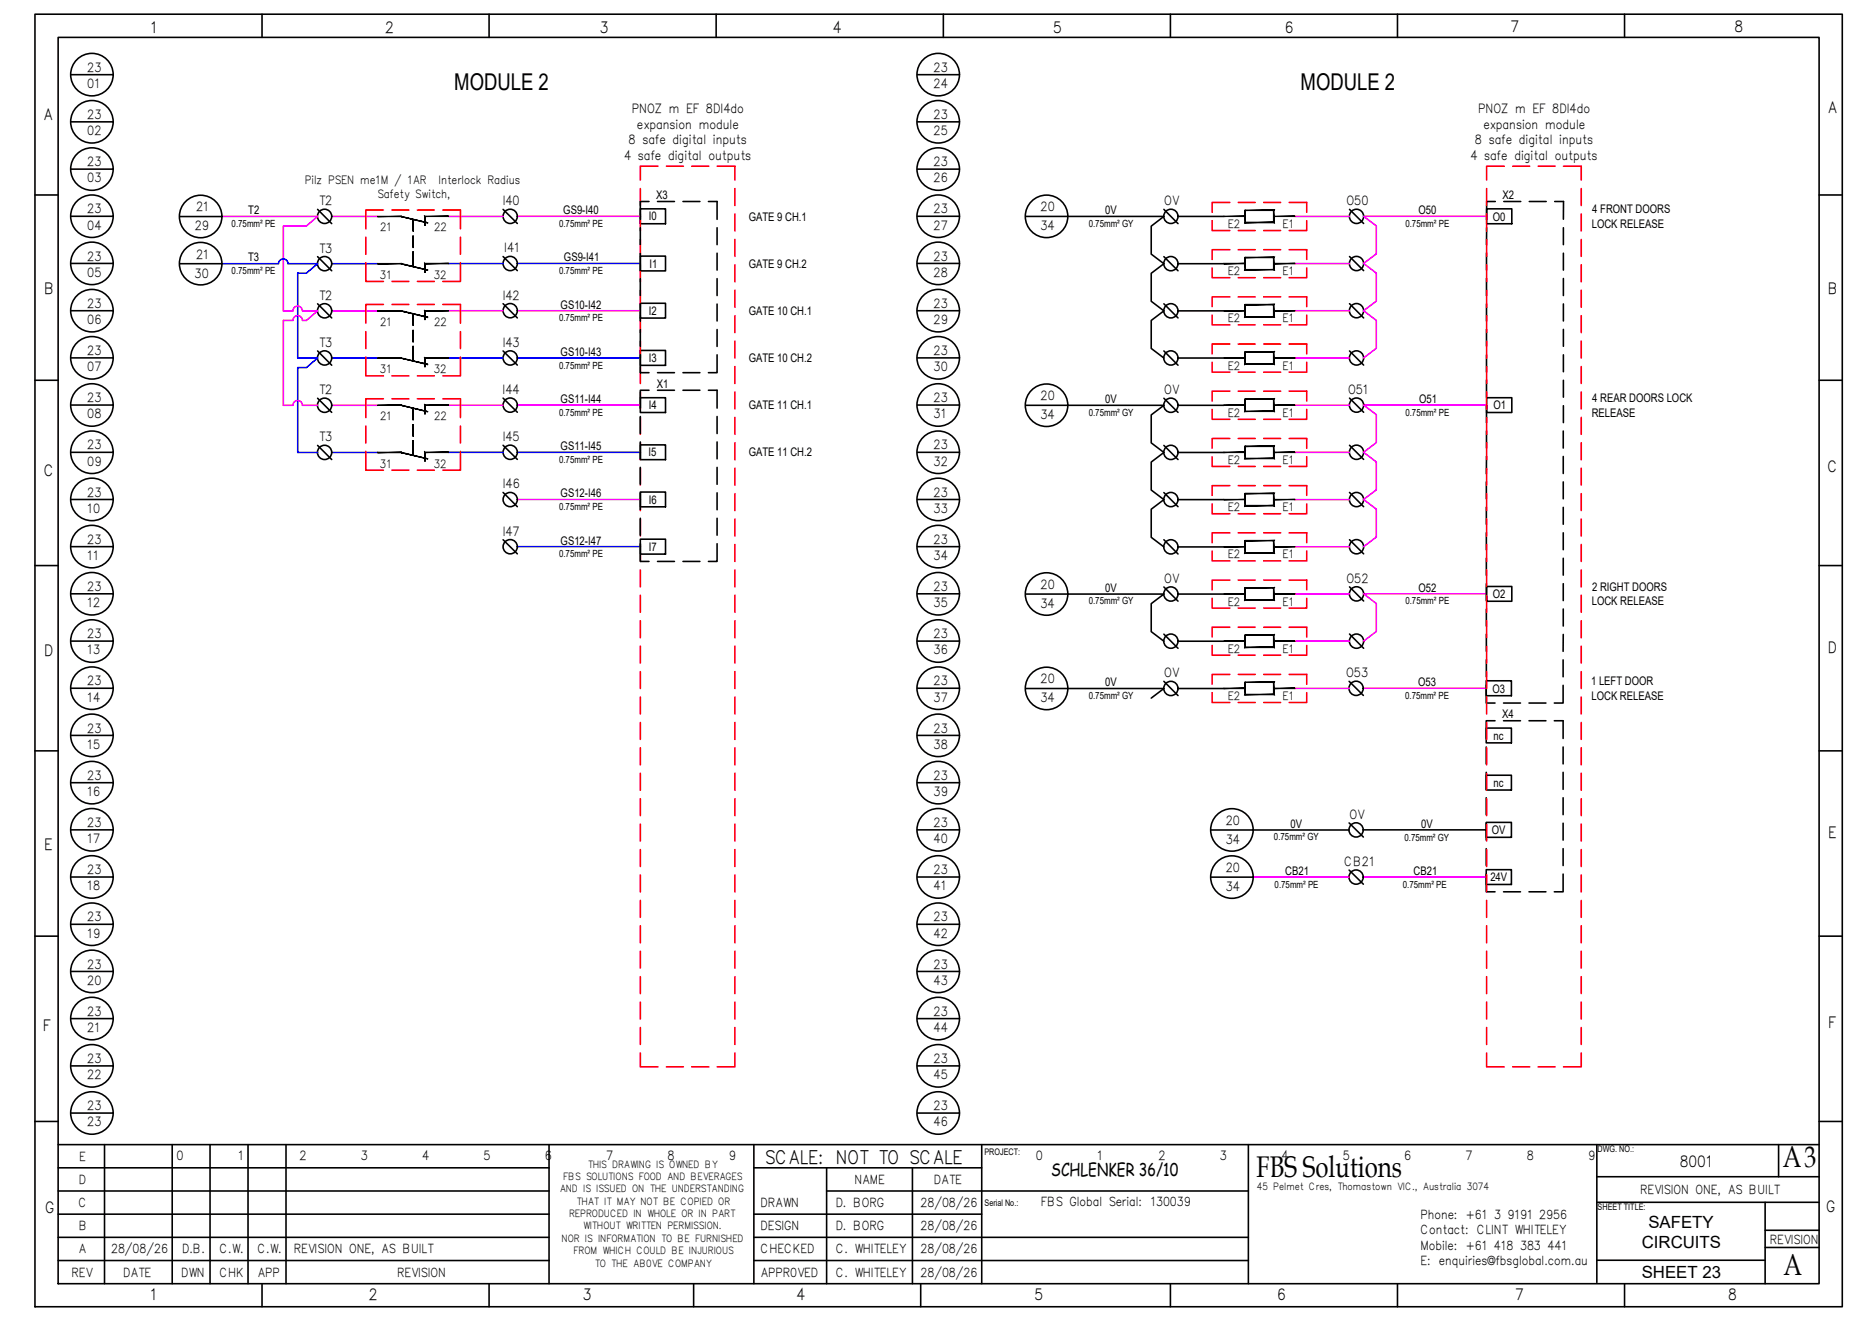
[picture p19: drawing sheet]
<svg xmlns="http://www.w3.org/2000/svg" width="297mm" height="210mm" viewBox="0 0 297 210" stroke-linecap="round" stroke-linejoin="round" font-family="sans-serif">
<defs><g id="words">
<g font-size="4.8">
<text x="283.2" y="185.4">A3</text>
<text x="199.6" y="187">FBS Solutions</text>
<text x="283.3" y="202.6">A</text>
</g>
<g font-size="3.7">
<text x="72.2" y="14.3">MODULE 2</text>
<text x="206.6" y="14.3">MODULE 2</text>
</g>
<text font-size="3" x="121.5" y="184.9">SCALE: NOT TO SCALE</text>
<text font-size="2.8" x="167" y="186.8">SCHLENKER 36/10</text>
<g font-size="2.7">
<text x="261.8" y="195.1">SAFETY</text>
<text x="260.8" y="203.1">SHEET 23</text>
<text x="260.8" y="198.3">CIRCUITS</text>
</g>
<g font-size="2.5">
<text x="23.9" y="5.3">1</text>
<text x="61.2" y="5.3">2</text>
<text x="95.3" y="5.3">3</text>
<text x="132.3" y="5.3">4</text>
<text x="167.3" y="5.3">5</text>
<text x="204.1" y="5.3">6</text>
<text x="239.9" y="5.1">7</text>
<text x="275.5" y="5.1">8</text>
<text x="290.3" y="17.9">A</text>
<text x="6.9" y="19">A</text>
<text x="7" y="46.6">B</text>
<text x="290.3" y="46.7">B</text>
<text x="6.9" y="75.6">C</text>
<text x="290.3" y="75">C</text>
<text x="7" y="104.2">D</text>
<text x="290.3" y="103.8">D</text>
<text x="7" y="135">E</text>
<text x="290.4" y="133.2">E</text>
<text x="6.8" y="163.8">F</text>
<text x="290.4" y="163.4">F</text>
<text x="266.8" y="185.4">8001</text>
<text x="7.2" y="192.8">G</text>
<text x="290.1" y="192.6">G</text>
<text x="23.8" y="206.6">1</text>
<text x="58.6" y="206.6">2</text>
<text x="92.6" y="206.6">3</text>
<text x="126.5" y="206.6">4</text>
<text x="164.3" y="206.6">5</text>
<text x="202.8" y="206.6">6</text>
<text x="240.7" y="206.6">7</text>
<text x="274.5" y="206.6">8</text>
</g>
<g font-size="2">
<text x="13.9" y="11.4">23</text>
<text x="148.3" y="11.4">23</text>
<text x="13.9" y="14">01</text>
<text x="100.4" y="17.9">PNOZ m EF 8DI4do</text>
<text x="148.3" y="14">24</text>
<text x="234.8" y="17.9">PNOZ m EF 8DI4do</text>
<text x="13.9" y="21.5">02</text>
<text x="13.9" y="18.9">23</text>
<text x="99.9" y="22.9">8 safe digital inputs</text>
<text x="101.2" y="20.4">expansion module</text>
<text x="148.3" y="21.5">25</text>
<text x="148.3" y="18.9">23</text>
<text x="234.3" y="22.9">8 safe digital inputs</text>
<text x="235.6" y="20.4">expansion module</text>
<text x="13.9" y="29">03</text>
<text x="13.9" y="26.4">23</text>
<text x="99.1" y="25.4">4 safe digital outputs</text>
<text x="148.3" y="29">26</text>
<text x="148.3" y="26.4">23</text>
<text x="233.6" y="25.4">4 safe digital outputs</text>
<text x="13.9" y="33.9">23</text>
<text x="31.2" y="33.6">21</text>
<text x="50.7" y="32.6">T2</text>
<text x="79.8" y="32.6">I40</text>
<text x="148.3" y="33.9">23</text>
<text x="165.3" y="33.6">20</text>
<text x="184.9" y="32.6">OV</text>
<text x="213.9" y="32.6">O50</text>
<text x="13.9" y="36.5">04</text>
<text x="13.9" y="41.4">23</text>
<text x="30.9" y="36.6">29</text>
<text x="31.2" y="41.1">21</text>
<text x="50.7" y="40.1">T3</text>
<text x="80.1" y="40.1">I41</text>
<text x="148.3" y="36.5">27</text>
<text x="148.3" y="41.4">23</text>
<text x="165.3" y="36.6">34</text>
<text x="13.9" y="44">05</text>
<text x="30.9" y="44.1">30</text>
<text x="50.7" y="47.6">T2</text>
<text x="79.8" y="47.6">I42</text>
<text x="148.3" y="44">28</text>
<text x="13.9" y="51.5">06</text>
<text x="13.9" y="48.9">23</text>
<text x="148.3" y="51.5">29</text>
<text x="148.3" y="48.9">23</text>
<text x="13.9" y="59">07</text>
<text x="13.9" y="56.4">23</text>
<text x="50.7" y="55.1">T3</text>
<text x="79.8" y="55.1">I43</text>
<text x="148.3" y="59">30</text>
<text x="148.3" y="56.4">23</text>
<text x="13.9" y="63.9">23</text>
<text x="50.7" y="62.6">T2</text>
<text x="79.8" y="62.6">I44</text>
<text x="148.3" y="63.9">23</text>
<text x="165.3" y="63.6">20</text>
<text x="184.9" y="62.6">OV</text>
<text x="214.1" y="62.6">O51</text>
<text x="13.9" y="66.5">08</text>
<text x="13.9" y="71.4">23</text>
<text x="50.7" y="70.1">T3</text>
<text x="79.8" y="70.1">I45</text>
<text x="148.3" y="66.5">31</text>
<text x="148.3" y="71.4">23</text>
<text x="165.3" y="66.6">34</text>
<text x="13.9" y="74">09</text>
<text x="79.9" y="77.6">I46</text>
<text x="148.3" y="74">32</text>
<text x="13.9" y="81.5">10</text>
<text x="13.9" y="78.9">23</text>
<text x="148.3" y="81.5">33</text>
<text x="148.3" y="78.9">23</text>
<text x="13.9" y="89">11</text>
<text x="13.9" y="86.4">23</text>
<text x="79.8" y="85.1">I47</text>
<text x="148.3" y="89">34</text>
<text x="148.3" y="86.4">23</text>
<text x="13.9" y="93.9">23</text>
<text x="148.3" y="93.9">23</text>
<text x="165.3" y="93.6">20</text>
<text x="184.9" y="92.6">OV</text>
<text x="213.9" y="92.6">O52</text>
<text x="13.9" y="96.5">12</text>
<text x="13.9" y="101.4">23</text>
<text x="148.3" y="96.5">35</text>
<text x="148.3" y="101.4">23</text>
<text x="165.3" y="96.6">34</text>
<text x="13.9" y="104">13</text>
<text x="148.3" y="104">36</text>
<text x="184.9" y="107.6">OV</text>
<text x="213.8" y="107.6">O53</text>
<text x="13.9" y="111.5">14</text>
<text x="13.9" y="108.9">23</text>
<text x="148.3" y="111.5">37</text>
<text x="148.3" y="108.9">23</text>
<text x="165.3" y="111.6">34</text>
<text x="165.3" y="108.6">20</text>
<text x="13.9" y="119">15</text>
<text x="13.9" y="116.4">23</text>
<text x="148.3" y="119">38</text>
<text x="148.3" y="116.4">23</text>
<text x="13.9" y="123.9">23</text>
<text x="148.3" y="123.9">23</text>
<text x="13.9" y="126.5">16</text>
<text x="13.9" y="131.4">23</text>
<text x="148.3" y="126.5">39</text>
<text x="148.3" y="131.4">23</text>
<text x="194.7" y="131">20</text>
<text x="214.3" y="130.1">OV</text>
<text x="13.9" y="134">17</text>
<text x="148.3" y="134">40</text>
<text x="194.7" y="134.1">34</text>
<text x="213.5" y="137.6">CB21</text>
<text x="13.9" y="141.5">18</text>
<text x="13.9" y="138.9">23</text>
<text x="148.3" y="141.5">41</text>
<text x="148.3" y="138.9">23</text>
<text x="194.7" y="141.6">34</text>
<text x="194.7" y="138.5">20</text>
<text x="13.9" y="149">19</text>
<text x="13.9" y="146.4">23</text>
<text x="148.3" y="149">42</text>
<text x="148.3" y="146.4">23</text>
<text x="13.9" y="153.9">23</text>
<text x="148.3" y="153.9">23</text>
<text x="13.9" y="156.5">20</text>
<text x="13.9" y="161.4">23</text>
<text x="148.3" y="156.5">43</text>
<text x="148.3" y="161.4">23</text>
<text x="13.9" y="164">21</text>
<text x="148.3" y="164">44</text>
<text x="13.9" y="171.5">22</text>
<text x="13.9" y="168.9">23</text>
<text x="148.3" y="171.5">45</text>
<text x="148.3" y="168.9">23</text>
<text x="13.9" y="179">23</text>
<text x="13.9" y="176.4">23</text>
<text x="148.3" y="179">46</text>
<text x="148.3" y="176.4">23</text>
<text x="12.6" y="184.5">E</text>
<text x="28.1" y="184.4">0</text>
<text x="37.8" y="184.4">1</text>
<text x="47.5" y="184.4">2</text>
<text x="57.3" y="184.4">3</text>
<text x="67.1" y="184.4">4</text>
<text x="76.8" y="184.4">5</text>
<text x="86.6" y="184.4">6</text>
<text x="96.3" y="184.4">7</text>
<text x="106.1" y="184.4">8</text>
<text x="115.8" y="184.4">9</text>
<text x="164.5" y="184.4">0</text>
<text x="174.3" y="184.4">1</text>
<text x="184" y="184.4">2</text>
<text x="193.8" y="184.4">3</text>
<text x="203.5" y="184.4">4</text>
<text x="213.3" y="184.4">5</text>
<text x="223" y="184.4">6</text>
<text x="232.8" y="184.4">7</text>
<text x="242.5" y="184.4">8</text>
<text x="252.3" y="184.4">9</text>
<text x="12.5" y="191.8">C</text>
<text x="12.5" y="188.1">D</text>
<text x="120.8" y="191.8">DRAWN</text>
<text x="132.7" y="191.8">D. BORG</text>
<text x="135.7" y="188.1">NAME</text>
<text x="146.2" y="191.8">28/08/26</text>
<text x="148.3" y="188.1">DATE</text>
<text x="165.3" y="191.7">FBS Global Serial: 130039</text>
<text x="260.5" y="189.7">REVISION ONE, AS BUILT</text>
<text x="12.5" y="195.5">B</text>
<text x="120.8" y="195.5">DESIGN</text>
<text x="132.7" y="195.5">D. BORG</text>
<text x="146.2" y="195.5">28/08/26</text>
<text x="225.6" y="193.6">Phone: +61 3 9191 2956</text>
<text x="225.6" y="196.1">Contact: CLINT WHITELEY</text>
<text x="281.1" y="197.7">REVISION</text>
<text x="11.4" y="202.9">REV</text>
<text x="12.5" y="199.2">A</text>
<text x="17.6" y="199.1">28/08/26</text>
<text x="19.6" y="202.9">DATE</text>
<text x="28.8" y="202.9">DWN</text>
<text x="28.9" y="199.2">D.B.</text>
<text x="34.9" y="202.9">CHK</text>
<text x="34.9" y="199.2">C.W.</text>
<text x="40.9" y="202.9">APP</text>
<text x="40.9" y="199.2">C.W.</text>
<text x="46.7" y="199.2">REVISION ONE, AS BUILT</text>
<text x="63.1" y="202.9">REVISION</text>
<text x="120.8" y="202.9">APPR0VED</text>
<text x="120.8" y="199.2">CHECKED</text>
<text x="132.7" y="202.9">C. WHITELEY</text>
<text x="132.7" y="199.2">C. WHITELEY</text>
<text x="146.2" y="202.9">28/08/26</text>
<text x="146.2" y="199.2">28/08/26</text>
<text x="225.6" y="198.6">Mobile: +61 418 383 441</text>
<text x="225.6" y="201">E: enquiries@fbsglobal.com.au</text>
</g>
<g font-size="1.9">
<text x="39.4" y="34">T2</text>
<text x="89.5" y="34">GS9-I40</text>
<text x="103" y="35">I0</text>
<text x="104.2" y="31.6">X3</text>
<text x="118.9" y="35">GATE 9 CH.1</text>
<text x="175.6" y="34">0V</text>
<text x="225.3" y="34">O50</text>
<text x="237.1" y="35">O0</text>
<text x="238.7" y="31.6">X2</text>
<text x="252.9" y="33.9">4 FRONT DOORS</text>
<text x="39.4" y="41.5">T3</text>
<text x="89.6" y="41.5">GS9-I41</text>
<text x="252.8" y="36.2">LOCK RELEASE</text>
<text x="103.2" y="42.5">I1</text>
<text x="118.9" y="42.5">GATE 9 CH.2</text>
<text x="89.1" y="49">GS10-I42</text>
<text x="103" y="50.1">I2</text>
<text x="118.9" y="50">GATE 10 CH.1</text>
<text x="89.1" y="56.5">GS10-I43</text>
<text x="103" y="57.5">I3</text>
<text x="118.9" y="57.5">GATE 10 CH.2</text>
<text x="89.1" y="64">GS11-I44</text>
<text x="103" y="65">I4</text>
<text x="104.3" y="61.6">X1</text>
<text x="118.9" y="65">GATE 11 CH.1</text>
<text x="175.6" y="64">0V</text>
<text x="225.4" y="64">O51</text>
<text x="237.2" y="65">O1</text>
<text x="252.9" y="63.9">4 REAR DOORS LOCK</text>
<text x="89.1" y="71.5">GS11-I45</text>
<text x="252.8" y="66.2">RELEASE</text>
<text x="103" y="72.5">I5</text>
<text x="118.9" y="72.5">GATE 11 CH.2</text>
<text x="89.1" y="79">GS12-I46</text>
<text x="103" y="80">I6</text>
<text x="89.1" y="86.5">GS12-I47</text>
<text x="103" y="87.5">I7</text>
<text x="175.6" y="94">0V</text>
<text x="225.3" y="94">O52</text>
<text x="237.1" y="95">O2</text>
<text x="252.9" y="93.9">2 RIGHT DOORS</text>
<text x="252.8" y="96.2">LOCK RELEASE</text>
<text x="175.6" y="109">0V</text>
<text x="225.2" y="109">O53</text>
<text x="237.1" y="110">O3</text>
<text x="252.7" y="108.9">1 LEFT DOOR</text>
<text x="252.8" y="111.2">LOCK RELEASE</text>
<text x="237.2" y="117.5">nc</text>
<text x="238.6" y="114.1">X4</text>
<text x="237.2" y="125">nc</text>
<text x="205" y="131.5">0V</text>
<text x="225.7" y="131.5">0V</text>
<text x="237" y="132.5">OV</text>
<text x="204.2" y="139">CB21</text>
<text x="224.5" y="139">CB21</text>
<text x="236.7" y="140">24V</text>
</g>
<g font-size="1.8">
<text x="48.4" y="29.2">Pilz PSEN me1M / 1AR</text>
<text x="69.7" y="29.2">Interlock Radius</text>
<text x="60" y="31.4">Safety Switch,</text>
<text x="60.4" y="36.8">21</text>
<text x="69" y="36.8">22</text>
<text x="195" y="36.2">E2</text>
<text x="203.7" y="36.2">E1</text>
<text x="60.4" y="44.3">31</text>
<text x="68.9" y="44.3">32</text>
<text x="195" y="43.7">E2</text>
<text x="203.7" y="43.7">E1</text>
<text x="60.4" y="51.8">21</text>
<text x="69" y="51.8">22</text>
<text x="195" y="51.2">E2</text>
<text x="203.7" y="51.2">E1</text>
<text x="60.4" y="59.3">31</text>
<text x="68.9" y="59.3">32</text>
<text x="195" y="58.7">E2</text>
<text x="203.7" y="58.7">E1</text>
<text x="60.4" y="66.8">21</text>
<text x="69" y="66.8">22</text>
<text x="195" y="66.2">E2</text>
<text x="203.7" y="66.2">E1</text>
<text x="60.4" y="74.3">31</text>
<text x="68.9" y="74.3">32</text>
<text x="195" y="73.7">E2</text>
<text x="203.7" y="73.7">E1</text>
<text x="195" y="81.2">E2</text>
<text x="203.7" y="81.2">E1</text>
<text x="195" y="88.7">E2</text>
<text x="203.7" y="88.7">E1</text>
<text x="195" y="96.2">E2</text>
<text x="203.7" y="96.2">E1</text>
<text x="195" y="103.7">E2</text>
<text x="203.7" y="103.7">E1</text>
<text x="195" y="111.2">E2</text>
<text x="203.7" y="111.2">E1</text>
</g>
<g font-size="1.6">
<text x="36.8" y="36">0.75mm² PE</text>
<text x="88.8" y="36.1">0.75mm² PE</text>
<text x="172.9" y="36.1">0.75mm² GY</text>
<text x="223.2" y="36.1">0.75mm² PE</text>
<text x="36.8" y="43.6">0.75mm² PE</text>
<text x="88.8" y="43.6">0.75mm² PE</text>
<text x="88.8" y="51.1">0.75mm² PE</text>
<text x="88.8" y="58.6">0.75mm² PE</text>
<text x="88.8" y="66.1">0.75mm² PE</text>
<text x="172.9" y="66.1">0.75mm² GY</text>
<text x="223.2" y="66.1">0.75mm² PE</text>
<text x="88.8" y="73.5">0.75mm² PE</text>
<text x="88.8" y="81.1">0.75mm² PE</text>
<text x="88.8" y="88.6">0.75mm² PE</text>
<text x="172.9" y="96">0.75mm² GY</text>
<text x="223.2" y="96">0.75mm² PE</text>
<text x="172.9" y="111.1">0.75mm² GY</text>
<text x="223.2" y="111.1">0.75mm² PE</text>
<text x="202.4" y="133.5">0.75mm² GY</text>
<text x="223.1" y="133.6">0.75mm² GY</text>
<text x="202.5" y="141">0.75mm² PE</text>
<text x="222.8" y="141">0.75mm² PE</text>
<text x="93.4" y="185.5">THIS DRAWING IS OWNED BY</text>
<text x="88.9" y="189.5">AND IS ISSUED ON THE UNDERSTANDING</text>
<text x="89.5" y="187.5">FBS SOLUTIONS FOOD AND BEVERAGES</text>
<text x="91.6" y="191.4">THAT IT MAY NOT BE COPIED OR</text>
<text x="199.7" y="189.1">45 Pelmet Cres, Thomastown VIC., Australia 3074</text>
<text x="89.2" y="197.3">NOR IS INFORMATION TO BE FURNISHED</text>
<text x="90.4" y="193.4">REPRODUCED IN WHOLE OR IN PART</text>
<text x="92.6" y="195.4">WITHOUT WRITTEN PERMISSION.</text>
<text x="91.1" y="199.3">FROM WHICH COULD BE INJURIOUS</text>
<text x="94.5" y="201.2">TO THE AB0VE COMPANY</text>
</g>
<g font-size="1.4">
<text x="156.4" y="183.5">PROJECT:</text>
<text x="253.8" y="183.1">DWG. NO.:</text>
<text x="156.4" y="191.6">Serial No.:</text>
<text x="253.8" y="192.3">SHEET TITLE:</text>
</g>
</g></defs>
<!-- layer: 0 -->
<g fill="none" stroke="#000" stroke-width=".25">
<path d="M50.4 33.3l2.3 2.2M79.9 33.3l2.3 2.2M101.7 33.2h4v2.4h-4zM184.9 33.3l2.2 2.2M214.4 33.3l2.2 2.2M236.1 33.2h4v2.4h-4zM50.4 40.8l2.3 2.2M50.4 48.3l2.3 2.2M50.4 55.8l2.3 2.2M79.9 40.8l2.3 2.2M79.9 48.3l2.3 2.2M79.9 55.8l2.3 2.2"/>
<path d="M101.7 40.7h4v2.3h-4zM101.7 48.2h4v2.3h-4zM101.7 55.7h4v2.4h-4zM184.9 40.8l2.2 2.2M184.9 48.3l2.2 2.2M184.9 55.8l2.2 2.2M214.4 40.8l2.2 2.2M214.4 48.3l2.2 2.2M214.4 55.8l2.2 2.2M50.4 63.3l2.3 2.2M50.4 70.8l2.3 2.2M79.9 63.3l2.3 2.2"/>
<path d="M79.9 70.8l2.3 2.2M79.9 78.2l2.3 2.3M101.7 63.2h4v2.3h-4zM101.7 70.7h4v2.3h-4zM101.7 78.2h4v2.3h-4zM184.9 63.3l2.2 2.2M184.9 70.8l2.2 2.2M184.9 78.3l2.2 2.2M214.4 63.3l2.2 2.2M214.4 70.8l2.2 2.2M214.4 78.2l2.2 2.3M236.1 63.2h4v2.3h-4z"/>
<path d="M79.9 85.8l2.3 2.2M101.7 85.7h4v2.3h-4zM184.9 85.8l2.2 2.2M184.9 93.3l2.2 2.2M214.4 93.3l2.2 2.2M214.4 85.8l2.2 2.2M236.1 93.2h4v2.3h-4zM184.9 100.8l2.2 2.2M184.9 108.3l2.2 2.2M214.3 108.3l2.3 2.2M214.4 100.7l2.2 2.3M236.1 108.2h4v2.3h-4z"/>
<path d="M236.1 115.7h4v2.3h-4zM214.3 130.8l2.3 2.2M214.3 138.3l2.3 2.2M236.1 123.2h4v2.3h-4zM236.1 130.7h4v2.3h-4zM236.1 138.2h4v2.3h-4z"/>
<circle cx="51.6" cy="34.4" r="1.13"/>
<circle cx="81" cy="34.4" r="1.13"/>
<circle cx="186" cy="34.4" r="1.13"/>
<circle cx="215.5" cy="34.4" r="1.13"/>
<circle cx="51.6" cy="41.9" r="1.13"/>
<circle cx="51.6" cy="56.9" r="1.13"/>
<circle cx="51.6" cy="49.4" r="1.13"/>
<circle cx="81" cy="41.9" r="1.13"/>
<circle cx="81" cy="49.4" r="1.13"/>
<circle cx="81" cy="56.9" r="1.13"/>
<circle cx="186" cy="49.4" r="1.13"/>
<circle cx="186" cy="41.9" r="1.13"/>
<circle cx="186" cy="56.9" r="1.13"/>
<circle cx="215.5" cy="56.9" r="1.13"/>
<circle cx="215.5" cy="41.9" r="1.13"/>
<circle cx="215.5" cy="49.4" r="1.13"/>
<circle cx="51.6" cy="71.9" r="1.13"/>
<circle cx="51.6" cy="64.4" r="1.13"/>
<circle cx="81" cy="64.4" r="1.13"/>
<circle cx="81" cy="79.4" r="1.13"/>
<circle cx="81" cy="71.9" r="1.13"/>
<circle cx="186" cy="79.4" r="1.13"/>
<circle cx="186" cy="71.9" r="1.13"/>
<circle cx="186" cy="64.4" r="1.13"/>
<circle cx="215.5" cy="71.9" r="1.13"/>
<circle cx="215.5" cy="79.4" r="1.13"/>
<circle cx="215.5" cy="64.4" r="1.13"/>
<circle cx="81" cy="86.9" r="1.13"/>
<circle cx="186" cy="94.4" r="1.13"/>
<circle cx="186" cy="86.9" r="1.13"/>
<circle cx="215.5" cy="94.4" r="1.13"/>
<circle cx="215.5" cy="86.9" r="1.13"/>
<circle cx="186" cy="109.4" r="1.13"/>
<circle cx="186" cy="101.9" r="1.13"/>
<circle cx="215.4" cy="109.4" r="1.13"/>
<circle cx="215.5" cy="101.9" r="1.13"/>
<circle cx="215.4" cy="131.9" r="1.13"/>
<circle cx="215.4" cy="139.4" r="1.13"/>
</g>
<!-- layer: CIRCUIT -->
<g fill="none" stroke="#f00" stroke-width=".25">
<path d="M58.1 37.7v2.7M60.9 33.4h-2.8v3M62.3 33.4h2.6M66.3 33.4h2.7M70.3 33.4h2.8v3M73.1 37.7v2.7M101.7 30v2.7M101.7 34v2.7M101.7 38.1v2.6M104.5 26.4h-2.8v2.2M105.9 26.4h2.6M109.9 26.4h2.7"/>
<path d="M113.9 26.4h2.8v2.2M116.7 30v2.7M116.7 34v2.7M116.7 38.1v2.6M192.5 35.1v1.5h2.9M195.4 32.2h-2.9v1.5M195.4 39.7h-2.9v1.5M196.7 36.6h2.7M196.7 32.2h2.7M196.7 39.7h2.7M200.7 36.6h2.7M200.7 32.2h2.7"/>
<path d="M200.7 39.7h2.7M204.8 32.2h2.8v1.5M204.8 39.7h2.8v1.5M207.6 35.1v1.5h-2.8M236.1 30v2.7M236.1 34v2.7M236.1 38.1v2.6M238.9 26.4h-2.8v2.2M240.3 26.4h2.7M244.3 26.4h2.7M248.4 26.4h2.8v2.2M251.2 30v2.7"/>
<path d="M251.2 34v2.7M251.2 38.1v2.6M58.1 41.7v3h2.8M58.1 56.7v3h2.8M58.1 52.7v2.7M60.9 48.4h-2.8v2.9M62.3 44.7h2.6M62.3 59.7h2.6M62.3 48.4h2.6M66.3 44.7h2.7M66.3 59.7h2.7M66.3 48.4h2.7"/>
<path d="M70.3 48.4h2.8v2.9M73.1 41.7v3h-2.8M73.1 56.7v3h-2.8M73.1 52.7v2.7M101.7 42.1v2.7M101.7 46.1v2.7M101.7 50.2v2.6M101.7 54.2v2.7M101.7 58.2v2.7M116.7 42.1v2.7M116.7 46.1v2.7M116.7 50.2v2.6"/>
<path d="M116.7 54.2v2.7M116.7 58.2v2.7M192.5 42.6v1.5h2.9M192.5 50.1v1.5h2.9M192.5 57.6v1.5h2.9M195.4 47.2h-2.9v1.5M195.4 54.7h-2.9v1.5M196.7 44.1h2.7M196.7 51.6h2.7M196.7 47.2h2.7M196.7 59.1h2.7M196.7 54.7h2.7"/>
<path d="M200.7 44.1h2.7M200.7 51.6h2.7M200.7 47.2h2.7M200.7 59.1h2.7M200.7 54.7h2.7M204.8 47.2h2.8v1.5M204.8 54.7h2.8v1.5M207.6 42.6v1.5h-2.8M207.6 50.1v1.5h-2.8M207.6 57.6v1.5h-2.8M236.1 42.1v2.7M236.1 46.1v2.7"/>
<path d="M236.1 50.2v2.6M236.1 54.2v2.7M236.1 58.2v2.7M251.2 42.1v2.7M251.2 46.1v2.7M251.2 50.2v2.6M251.2 54.2v2.7M251.2 58.2v2.7M58.1 71.7v3h2.8M58.1 67.7v2.7M60.9 63.4h-2.8v3M62.3 74.7h2.6"/>
<path d="M62.3 63.4h2.6M66.3 74.7h2.7M66.3 63.4h2.7M70.3 63.4h2.8v3M73.1 71.7v3h-2.8M73.1 67.7v2.7M101.7 62.3v2.7M101.7 66.3v2.7M101.7 70.4v2.7M101.7 74.4v2.7M101.7 78.4v2.7M116.7 62.3v2.7"/>
<path d="M116.7 66.3v2.7M116.7 70.4v2.7M116.7 74.4v2.7M116.7 78.4v2.7M192.5 65.1v1.5h2.9M192.5 72.6v1.5h2.9M195.4 62.2h-2.9v1.5M195.4 69.7h-2.9v1.5M195.4 77.2h-2.9v1.5M196.7 66.6h2.7M196.7 62.2h2.7M196.7 74.1h2.7"/>
<path d="M196.7 69.7h2.7M196.7 77.2h2.7M200.7 66.6h2.7M200.7 62.2h2.7M200.7 74.1h2.7M200.7 69.7h2.7M200.7 77.2h2.7M204.8 62.2h2.8v1.5M204.8 69.7h2.8v1.5M204.8 77.2h2.8v1.5M207.6 65.1v1.5h-2.8M207.6 72.6v1.5h-2.8"/>
<path d="M236.1 62.3v2.7M236.1 66.3v2.7M236.1 70.4v2.7M236.1 74.4v2.7M236.1 78.4v2.7M251.2 62.3v2.7M251.2 66.3v2.7M251.2 70.4v2.7M251.2 74.4v2.7M251.2 78.4v2.7M101.7 82.5v2.7M101.7 86.5v2.7"/>
<path d="M101.7 90.6v2.7M101.7 94.6v2.7M101.7 98.6v2.7M116.7 82.5v2.7M116.7 86.5v2.7M116.7 90.6v2.7M116.7 94.6v2.7M116.7 98.6v2.7M192.5 80.1v1.5h2.9M192.5 87.6v1.5h2.9M192.5 95.1v1.5h2.9M195.4 84.7h-2.9v1.5"/>
<path d="M195.4 92.2h-2.9v1.5M195.4 99.7h-2.9v1.5M196.7 81.6h2.7M196.7 89.1h2.7M196.7 84.7h2.7M196.7 92.2h2.7M196.7 96.6h2.7M196.7 99.7h2.7M200.7 81.6h2.7M200.7 89.1h2.7M200.7 84.7h2.7M200.7 92.2h2.7"/>
<path d="M200.7 96.6h2.7M200.7 99.7h2.7M204.8 84.7h2.8v1.5M204.8 92.2h2.8v1.5M204.8 99.7h2.8v1.5M207.6 80.1v1.5h-2.8M207.6 87.6v1.5h-2.8M207.6 95.1v1.5h-2.8M236.1 82.5v2.7M236.1 86.5v2.7M236.1 90.6v2.7M236.1 94.6v2.7"/>
<path d="M236.1 98.6v2.7M251.2 82.5v2.7M251.2 86.5v2.7M251.2 90.6v2.7M251.2 94.6v2.7M251.2 98.6v2.7M101.7 102.7v2.7M101.7 106.7v2.7M101.7 110.8v2.6M101.7 114.8v2.7M101.7 118.8v2.7M116.7 102.7v2.7"/>
<path d="M116.7 106.7v2.7M116.7 110.8v2.6M116.7 114.8v2.7M116.7 118.8v2.7M192.5 102.6v1.5h2.9M192.5 110.1v1.5h2.9M195.4 107.2h-2.9v1.5M196.7 104.1h2.7M196.7 111.6h2.7M196.7 107.2h2.7M200.7 104.1h2.7M200.7 111.6h2.7"/>
<path d="M200.7 107.2h2.7M204.8 107.2h2.8v1.5M207.6 102.6v1.5h-2.8M207.6 110.1v1.5h-2.8M236.1 102.7v2.7M236.1 106.7v2.7M236.1 110.8v2.6M236.1 114.8v2.7M236.1 118.8v2.7M251.2 102.7v2.7M251.2 106.7v2.7M251.2 110.8v2.6"/>
<path d="M251.2 114.8v2.7M251.2 118.8v2.7M101.7 122.9v2.7M101.7 126.9v2.7M101.7 131v2.6M101.7 135v2.7M101.7 139v2.7M116.7 122.9v2.7M116.7 126.9v2.7M116.7 131v2.6M116.7 135v2.7M116.7 139v2.7"/>
<path d="M236.1 122.9v2.7M236.1 126.9v2.7M236.1 131v2.6M236.1 135v2.7M236.1 139v2.7M251.2 122.9v2.7M251.2 126.9v2.7M251.2 131v2.6M251.2 135v2.7M251.2 139v2.7M101.7 143.1v2.7M101.7 147.1v2.7"/>
<path d="M101.7 151.1v2.7M101.7 155.2v2.7M101.7 159.2v2.7M116.7 143.1v2.7M116.7 147.1v2.7M116.7 151.1v2.7M116.7 155.2v2.7M116.7 159.2v2.7M236.1 143.1v2.7M236.1 147.1v2.7M236.1 151.1v2.7M236.1 155.2v2.7"/>
<path d="M236.1 159.2v2.7M251.2 143.1v2.7M251.2 147.1v2.7M251.2 151.1v2.7M251.2 155.2v2.7M251.2 159.2v2.7M101.7 167.3v2.2h2.8M101.7 163.3v2.7M105.9 169.5h2.6M109.9 169.5h2.7M116.7 167.3v2.2h-2.8M116.7 163.3v2.7"/>
<path d="M236.1 167.3v2.2h2.8M236.1 163.3v2.7M240.3 169.5h2.7M244.3 169.5h2.7M251.2 167.3v2.2h-2.8M251.2 163.3v2.7"/>
</g>
<g fill="none" stroke="#f0f" stroke-width=".25">
<path d="M35.2 34.4h15.2l-1.7 1.5h-3.7v13.5h1.6a.74 .74 0 0 1 .7-.8 .74 .74 0 0 1 .7 .8h2.4l-1.7 1.5h-.6a.76 .76 0 0 0-.8-.7 .76 .76 0 0 0-.8 .7h-1.5v13.5h1.6a.74 .74 0 0 1 .7-.8 .74 .74 0 0 1 .7 .8h2.4M52.7 34.4h7.3M71.3 34.4h8.6M82.2 34.4h19.5M205.7 34.4h8.7M236.1 34.4h-19.5l2 1.5v4.4l-2 1.6 2 1.5v4.5l-2 1.5 2 1.5v4.4l-2 1.6M52.7 49.4h7.3M71.3 49.4h8.6M82.2 49.4h19.5M205.7 49.4h8.7M205.7 41.9h8.7M205.7 56.9h8.7"/>
<path d="M52.7 64.4h7.3M71.3 64.4h8.6M82.2 64.4h19.5M82.2 79.4h19.5M205.7 64.4h8.7M205.7 79.4h8.7M205.7 71.9h8.7M236.1 64.4h-19.5l2 1.5v4.4l-2 1.6 2 1.5v4.4l-2 1.6 2 1.5v4.4l-2 1.6M205.7 86.9h8.7M205.7 94.4h8.7M236.1 94.4h-19.5l2 1.5v4.4l-2 1.6M205.7 109.4h8.7"/>
<path d="M205.7 101.9h8.7M216.6 109.4h19.5M199 139.4h15.3M216.6 139.4h19.5"/>
</g>
<path d="M35.2 41.9h9a.75 .75 0 0 1 .8-.8 .75 .75 0 0 1 .7 .8h4.7l-1.7 1.5h-1.4v13.5h3.1l-1.7 1.5h-1.4v13.5h3.1M52.7 41.9h7.3M52.7 56.9h7.3M71.3 41.9h8.6M71.3 56.9h8.6M82.2 41.9h19.5M82.2 56.9h19.5M52.7 71.9h7.3M71.3 71.9h8.6M82.2 71.9h19.5M82.2 86.9h19.5" fill="none" stroke="#00f" stroke-width=".25"/>
<!-- layer: DRGSHT -->
<g fill="none" stroke="#000" stroke-width=".25">
<path d="M11.3 11.9h6.6M11.3 19.4h6.6M145.7 11.9h6.7M145.7 19.4h6.7M11.3 26.9h6.6M11.3 34.4h6.6M28.6 34.4h6.6M145.7 26.9h6.7M145.7 34.4h6.7M162.9 34.4h6.7M11.3 49.4h6.6M11.3 41.9h6.6"/>
<path d="M11.3 56.9h6.6M28.6 41.9h6.6M145.7 56.9h6.7M145.7 49.4h6.7M145.7 41.9h6.7M11.3 64.4h6.6M11.3 79.4h6.6M11.3 71.9h6.6M145.7 64.4h6.7M145.7 79.4h6.7M145.7 71.9h6.7M162.9 64.4h6.7"/>
<path d="M11.3 94.4h6.6M11.3 86.9h6.6M145.7 94.4h6.7M145.7 86.9h6.7M162.9 94.4h6.7M11.3 109.4h6.6M11.3 116.9h6.6M11.3 101.9h6.6M145.7 109.4h6.7M145.7 116.9h6.7M145.7 101.9h6.7M162.9 109.4h6.7"/>
<path d="M11.3 131.9h6.6M11.3 124.4h6.6M11.3 139.4h6.6M145.7 131.9h6.7M145.7 124.4h6.7M145.7 139.4h6.7M192.4 131.9h6.6M192.4 139.4h6.6M11.3 154.4h6.6M11.3 146.9h6.6M145.7 154.4h6.7M145.7 146.9h6.7"/>
<path d="M11.3 169.4h6.6M11.3 176.9h6.6M11.3 161.9h6.6M145.7 169.4h6.7M145.7 176.9h6.7M145.7 161.9h6.7"/>
<circle cx="14.6" cy="11.9" r="3.4"/>
<circle cx="14.6" cy="19.3" r="3.4"/>
<circle cx="149" cy="19.3" r="3.4"/>
<circle cx="149" cy="11.9" r="3.4"/>
<circle cx="14.6" cy="34.4" r="3.4"/>
<circle cx="14.6" cy="26.9" r="3.4"/>
<circle cx="31.9" cy="34.4" r="3.4"/>
<circle cx="149" cy="34.4" r="3.4"/>
<circle cx="149" cy="26.9" r="3.4"/>
<circle cx="166.2" cy="34.4" r="3.4"/>
<circle cx="14.6" cy="49.4" r="3.4"/>
<circle cx="14.6" cy="56.9" r="3.4"/>
<circle cx="14.6" cy="41.8" r="3.4"/>
<circle cx="31.9" cy="41.9" r="3.4"/>
<circle cx="149" cy="49.4" r="3.4"/>
<circle cx="149" cy="56.9" r="3.4"/>
<circle cx="149" cy="41.8" r="3.4"/>
<circle cx="14.6" cy="79.4" r="3.4"/>
<circle cx="14.6" cy="71.9" r="3.4"/>
<circle cx="14.6" cy="64.3" r="3.4"/>
<circle cx="149" cy="79.4" r="3.4"/>
<circle cx="149" cy="71.9" r="3.4"/>
<circle cx="149" cy="64.3" r="3.4"/>
<circle cx="166.2" cy="64.4" r="3.4"/>
<circle cx="14.6" cy="86.9" r="3.4"/>
<circle cx="14.6" cy="94.3" r="3.4"/>
<circle cx="149" cy="86.9" r="3.4"/>
<circle cx="149" cy="94.3" r="3.4"/>
<circle cx="166.2" cy="94.4" r="3.4"/>
<circle cx="14.6" cy="109.4" r="3.4"/>
<circle cx="14.6" cy="101.9" r="3.4"/>
<circle cx="14.6" cy="116.8" r="3.4"/>
<circle cx="149" cy="109.4" r="3.4"/>
<circle cx="149" cy="101.9" r="3.4"/>
<circle cx="149" cy="116.8" r="3.4"/>
<circle cx="166.2" cy="109.4" r="3.4"/>
<circle cx="14.6" cy="124.4" r="3.4"/>
<circle cx="14.6" cy="131.9" r="3.4"/>
<circle cx="14.6" cy="139.3" r="3.4"/>
<circle cx="149" cy="124.4" r="3.4"/>
<circle cx="149" cy="139.3" r="3.4"/>
<circle cx="149" cy="131.9" r="3.4"/>
<circle cx="195.7" cy="131.9" r="3.4"/>
<circle cx="195.7" cy="139.4" r="3.4"/>
<circle cx="14.6" cy="146.9" r="3.4"/>
<circle cx="14.6" cy="154.4" r="3.4"/>
<circle cx="149" cy="146.9" r="3.4"/>
<circle cx="149" cy="154.4" r="3.4"/>
<circle cx="14.6" cy="169.4" r="3.4"/>
<circle cx="14.6" cy="176.9" r="3.4"/>
<circle cx="14.6" cy="161.8" r="3.4"/>
<circle cx="149" cy="176.9" r="3.4"/>
<circle cx="149" cy="169.4" r="3.4"/>
<circle cx="149" cy="161.8" r="3.4"/>
</g>
<!-- layer: CIRCUIT -->
<g fill="none" stroke="#000" stroke-width=".25">
<path d="M101.7 36.2v2.7M103.1 32h-1.4v2.9M104.4 32h2.7M108.5 32h2.7M112.5 32h1.4v2.9M113.9 36.2v2.7M169.6 34.4h15.3l-2 1.5v4.5l2 1.5-2 1.5v4.5l2 1.5-2 1.5v4.5l2 1.5M187.1 34.4h7.3M236.1 36.2v2.7M237.5 32h-1.4v2.8M238.9 32h2.7M242.9 32h2.7"/>
<path d="M247 32h1.4l-.1 2.8M248.3 36.2v2.7M101.7 56.4v2.8h1.4M101.7 40.2v2.7M101.7 44.3v2.7M101.7 48.3v2.7M101.7 52.4v2.6M104.4 59.2h2.7M108.5 59.2h2.7M113.9 56.4v2.8h-1.4M113.9 40.2v2.7M113.9 44.3v2.7"/>
<path d="M113.9 48.3v2.7M113.9 52.4v2.6M187.1 41.9h7.3M187.1 49.4h7.3M187.1 56.9h7.3M236.1 40.2v2.7M236.1 44.3v2.7M236.1 48.3v2.7M236.1 52.3v2.7M236.1 56.4v2.7M248.3 40.2v2.7M248.3 44.3v2.7"/>
<path d="M248.3 48.3v2.7M248.3 52.3v2.7M248.3 56.4v2.7M101.7 66.2v2.7M101.7 70.2v2.7M101.7 74.3v2.7M101.7 78.3v2.7M103.1 62h-1.4v2.8M104.4 62h2.7M108.5 62h2.7M112.5 62h1.4v2.8M113.9 66.2v2.7"/>
<path d="M113.9 70.2v2.7M113.9 74.3v2.7M113.9 78.3v2.7M169.6 64.4h15.3l-2 1.5v4.5l2 1.5-2 1.5v4.5l2 1.5-2 1.5v4.5l2 1.5M187.1 64.4h7.3M187.1 71.9h7.3M187.1 79.4h7.3M236.1 76.6v2.7M236.1 72.5v2.7M236.1 60.4v2.7M236.1 64.5v2.7M236.1 68.5v2.7"/>
<path d="M248.3 68.5v2.7M248.3 72.5v2.7M248.3 76.6v2.7M248.3 60.4v2.7M248.3 64.5v2.7M101.7 86.4v2.8h1.4M101.7 82.4v2.6M104.4 89.2h2.7M108.5 89.2h2.7M113.9 86.4v2.8h-1.4M113.9 82.4v2.6M169.6 94.4h15.3l-2 1.5v4.5l2 1.5"/>
<path d="M187.1 86.9h7.3M187.1 94.4h7.3M236.1 80.6v2.7M236.1 84.7v2.6M236.1 88.7v2.7M236.1 92.7v2.7M236.1 96.8v2.7M248.3 80.6v2.7M248.3 84.7v2.6M248.3 88.7v2.7M248.3 92.7v2.7M248.3 96.8v2.7"/>
<path d="M169.6 109.4h15.3l-2 1.5M187.1 101.9h7.3M187.1 109.4h7.3M236.1 108.9v2.8h1.4M236.1 118.7v2.7M236.1 100.8v2.7M236.1 104.9v2.6M237.5 114.5h-1.4v2.8M238.8 111.7h2.7M238.8 114.5h2.7M242.9 111.7h2.7M242.9 114.5h2.7"/>
<path d="M246.9 114.5h1.4v2.8M248.3 108.9v2.8h-1.4M248.3 104.9v2.6M248.3 118.7v2.7M248.3 100.8v2.7M199 131.9h15.3M216.6 131.9h19.5M236.1 138.9v2.8h1.4M236.1 122.7v2.7M236.1 126.8v2.6M236.1 130.8v2.7M236.1 134.8v2.7"/>
<path d="M248.3 138.9v2.8h-1.4M248.3 122.7v2.7M248.3 126.8v2.6M248.3 130.8v2.7M248.3 134.8v2.7M238.8 141.7h2.7M242.9 141.7h2.7M280.4 195.5h8.6M289 198.2h-8.6M253.6 200.3h26.8"/>
</g>
<g fill="#000" stroke="#000" stroke-width=".16">
<path d="M60 34.4h3.8zM60 34.4h3.8zM63.8 34.4l4.2 1zM63.7 34.4l4.3 1-.1 .1z"/>
<path d="M65.6 37.5l.1 1.8v-1.8zM65.6 37.5l.1 1.8h-.1z"/>
<path d="M65.6 40l.1 2.4v-2.4zM65.6 40l.1 2.4h-.1z"/>
<path d="M65.6 34.9l.1 1.8v-1.8zM65.6 34.9l.1 1.8h-.1z"/>
<path d="M67.5 34.4l3.8-.1zM67.5 34.3h3.8zM67.5 34.3v1.5zM67.5 34.3v1.5z"/>
<path d="M197.8 33.4v.1l4.6-.1zM197.8 33.5l4.6-.1-.1 .1zM202.3 33.5l.1 1.9v-2zM202.3 33.5l.1 1.9-.1-.1zM197.7 35.4h4.7l-.1-.1zM197.8 35.3h4.5l-4.6 .1zM197.7 33.4v2l.1-.1zM197.7 33.4h.1v1.9z"/>
<path d="M194.4 34.4l3.4-.1zM194.4 34.3h3.4z"/>
<path d="M202.3 34.3h3.4zM202.3 34.4l3.4-.1z"/>
<path d="M60 41.9h3.8zM60 41.9h3.8h-.1zM63.8 41.9h-.1l4.3 1zM63.7 41.9l4.3 1z"/>
<path d="M60 49.4h3.8zM60 49.4h3.8h-.1zM63.8 49.4h-.1l4.3 1zM63.7 49.4l4.3 1-.1 .1z"/>
<path d="M60 56.9h3.8zM60 56.9h3.8zM63.8 56.9l4.2 1zM63.7 56.9l4.3 1-.1 .1z"/>
<path d="M65.6 52.5l.1 1.8v-1.8zM65.6 52.5l.1 1.8h-.1z"/>
<path d="M65.6 55l.1 2.4v-2.4zM65.6 55l.1 2.4h-.1z"/>
<path d="M65.6 49.9l.1 1.8v-1.8zM65.6 49.9l.1 1.8h-.1z"/>
<path d="M67.5 41.9h3.8v-.1zM67.5 41.8h3.8l-3.8 .1zM67.5 41.8v1.5zM67.5 41.8v1.5z"/>
<path d="M67.5 49.4h3.8zM67.5 49.4h3.8zM67.5 49.4v1.4zM67.5 49.4v1.4z"/>
<path d="M67.5 56.9l3.8-.1zM67.5 56.8h3.8zM67.5 56.8v1.5zM67.5 56.8v1.5z"/>
<path d="M197.8 40.9v.1l4.6-.1zM197.8 41l4.6-.1-.1 .1zM202.3 41l.1 1.9v-2zM202.3 41l.1 1.9-.1-.1zM197.7 42.9h4.7l-.1-.1zM197.7 42.9l.1-.1h4.5zM197.7 40.9v2l.1-.1zM197.7 40.9h.1v1.9z"/>
<path d="M194.4 41.9h3.4v-.1zM194.4 41.8h3.4l-3.4 .1z"/>
<path d="M197.8 48.4v.1l4.6-.1zM197.8 48.5l4.6-.1-.1 .1zM202.3 48.5l.1 1.9v-2zM202.3 48.5l.1 1.9-.1-.1zM197.7 50.4h4.7l-.1-.1zM197.7 50.4l.1-.1h4.5zM197.7 48.4v2l.1-.1zM197.7 48.4h.1v1.9z"/>
<path d="M194.4 49.4h3.4zM194.4 49.4h3.4z"/>
<path d="M197.8 55.9v.1l4.6-.1zM197.8 56l4.6-.1-.1 .1zM202.3 56l.1 1.9v-2zM202.3 56l.1 1.9-.1-.1zM197.7 57.9h4.7l-.1-.1zM197.8 57.8h4.5l-4.6 .1zM197.7 55.9v2l.1-.1zM197.7 55.9h.1v1.9z"/>
<path d="M194.4 56.9l3.4-.1zM194.4 56.8h3.4z"/>
<path d="M202.3 41.8v.1l3.4-.1zM202.3 41.9l3.4-.1v.1z"/>
<path d="M202.3 49.4h3.4zM202.3 49.4h3.4z"/>
<path d="M202.3 56.8h3.4zM202.3 56.9l3.4-.1z"/>
<path d="M60 64.4h3.8zM60 64.4h3.8zM63.8 64.4l4.2 1zM63.7 64.4l4.3 1z"/>
<path d="M60 71.9h3.8zM60 71.9h3.8h-.1zM63.8 71.9h-.1l4.3 1zM63.7 71.9l4.3 1z"/>
<path d="M65.6 67.5l.1 1.8v-1.8zM65.6 67.5l.1 1.8h-.1z"/>
<path d="M65.6 70l.1 2.4v-2.4zM65.6 70l.1 2.4h-.1z"/>
<path d="M65.6 64.8l.1 1.9v-1.9zM65.6 64.8l.1 1.9h-.1z"/>
<path d="M67.5 64.4h3.8v-.1zM67.5 64.3h3.8l-3.8 .1zM67.5 64.3v1.5zM67.5 64.3v1.5z"/>
<path d="M67.5 71.9h3.8v-.1zM67.5 71.8h3.8l-3.8 .1zM67.5 71.8v1.5zM67.5 71.8v1.5z"/>
<path d="M197.8 63.4v.1l4.6-.1zM197.8 63.5l4.6-.1-.1 .1zM202.3 63.5l.1 1.9v-2zM202.3 63.5l.1 1.9-.1-.1zM197.7 65.4h4.7l-.1-.1zM197.7 65.4l.1-.1h4.5zM197.7 63.4v2l.1-.1zM197.7 63.4h.1v1.9z"/>
<path d="M194.4 64.4h3.4v-.1zM194.4 64.3h3.4l-3.4 .1z"/>
<path d="M197.8 70.9v.1l4.6-.1zM197.8 71l4.6-.1-.1 .1zM202.4 70.9l-.1 .1 .1 1.9zM202.3 71l.1 1.9-.1-.1zM197.7 72.9h4.7l-.1-.1zM197.7 72.9l.1-.1h4.5zM197.7 70.9v2l.1-.1zM197.7 70.9h.1v1.9z"/>
<path d="M194.4 71.9h3.4v-.1zM194.4 71.8h3.4l-3.4 .1z"/>
<path d="M197.8 78.4v.1l4.6-.1zM197.8 78.5l4.6-.1-.1 .1zM202.3 78.5l.1 1.9v-2zM202.3 78.5l.1 1.9-.1-.1zM197.7 80.4h4.7l-.1-.1zM197.8 80.3h4.5l-4.6 .1zM197.7 78.4v2l.1-.1zM197.7 78.4h.1v1.9z"/>
<path d="M194.4 79.4l3.4-.1zM194.4 79.3h3.4z"/>
<path d="M202.3 64.3v.1l3.4-.1zM202.3 64.4l3.4-.1v.1z"/>
<path d="M202.3 71.8v.1l3.4-.1zM202.3 71.9l3.4-.1v.1z"/>
<path d="M202.3 79.3h3.4zM202.3 79.4l3.4-.1z"/>
<path d="M197.8 85.9v.1l4.6-.1zM197.8 86l4.6-.1-.1 .1zM202.3 86l.1 1.9v-2zM202.3 86l.1 1.9-.1-.1zM197.7 87.9h4.7l-.1-.1zM197.7 87.9l.1-.1h4.5zM197.7 85.9v2l.1-.1zM197.7 85.9h.1v1.9z"/>
<path d="M194.4 86.9h3.4v-.1zM194.4 86.8h3.4l-3.4 .1z"/>
<path d="M197.8 93.4h4.6zM197.8 93.4h4.6h-.1zM202.3 93.4l.1 2v-2zM202.3 93.4l.1 2-.1-.1zM197.7 95.4h4.7l-.1-.1zM197.7 95.4l.1-.1h4.5zM197.7 93.4v2l.1-.1zM197.7 93.4h.1v1.9z"/>
<path d="M194.4 94.4h3.4v-.1zM194.4 94.3h3.4l-3.4 .1z"/>
<path d="M202.3 86.8v.1l3.4-.1zM202.3 86.9l3.4-.1v.1z"/>
<path d="M202.3 94.3v.1l3.4-.1zM202.3 94.4l3.4-.1v.1z"/>
<path d="M197.8 100.9v.1l4.6-.1zM197.8 101l4.6-.1-.1 .1zM202.3 101l.1 1.9v-2zM202.3 101l.1 1.9-.1-.1zM197.7 102.9h4.7l-.1-.1zM197.8 102.8h4.5l-4.6 .1zM197.7 100.9v2l.1-.1zM197.7 100.9h.1v1.9z"/>
<path d="M194.4 101.9l3.4-.1zM194.4 101.8h3.4z"/>
<path d="M197.8 108.4v.1l4.6-.1zM197.8 108.5l4.6-.1-.1 .1zM202.3 108.5l.1 1.9v-2zM202.3 108.5l.1 1.9-.1-.1zM197.7 110.4h4.7l-.1-.1zM197.7 110.4l.1-.1h4.5zM197.7 108.4v2l.1-.1zM197.7 108.4h.1v1.9z"/>
<path d="M194.4 109.4h3.4v-.1zM194.4 109.3h3.4l-3.4 .1z"/>
<path d="M202.3 101.8h3.4zM202.3 101.9l3.4-.1z"/>
<path d="M202.3 109.3v.1l3.4-.1zM202.3 109.4l3.4-.1v.1z"/>
</g>
<!-- layer: P05-LINE -->
<g fill="none" stroke="#000" stroke-width=".25">
<path d="M5.6 2.3h287v205.3h-287zM9.2 5.9h279.8v198.1h-279.8zM41.6 2.3v3.6M77.7 2.3v3.6M113.8 2.3v3.6M149.8 2.3v3.6M185.9 2.3v3.6M222 2.3v3.6M258 2.3v3.6M5.6 31h3.6M289 31h3.6M5.6 60.4h3.6"/>
<path d="M289 60.4h3.6M5.6 89.9h3.6M289 89.9h3.6M5.6 119.3h3.6M289 119.3h3.6M5.6 148.8h3.6M289 148.8h3.6M5.6 178.2h3.6M289 178.2h3.6M9.2 196.6h78M16.6 181.9v22.1M27.4 181.9v22.1"/>
<path d="M33.4 181.9v22.1M39.4 181.9v22.1M45.4 181.9v22.1M87.2 181.9v22.1M87.2 185.6h-78M87.2 192.9h-78M87.2 189.2h-78M119.7 181.9v22.1M119.7 185.6h36.2M119.7 192.9h36.2M119.7 196.6h78.6M131.3 185.6v18.4"/>
<path d="M144.9 185.6v18.4M155.9 181.9v22.1M198.3 181.9v22.1M198.3 189.2h-67M253.6 181.9v21.9M253.6 187h35.4M280.4 191v13M282.5 181.9v5.1M289 181.9h-279.8M289 191h-35.4M9.2 200.3h78M41.6 204v3.6"/>
<path d="M77.7 204v3.6M110.2 204v3.6M146.2 204v3.6M185.9 204v3.6M198.3 200.3h-78.6M222 204v3.6M258 204v3.6"/>
</g>
<use href="#words"/>
</svg>
